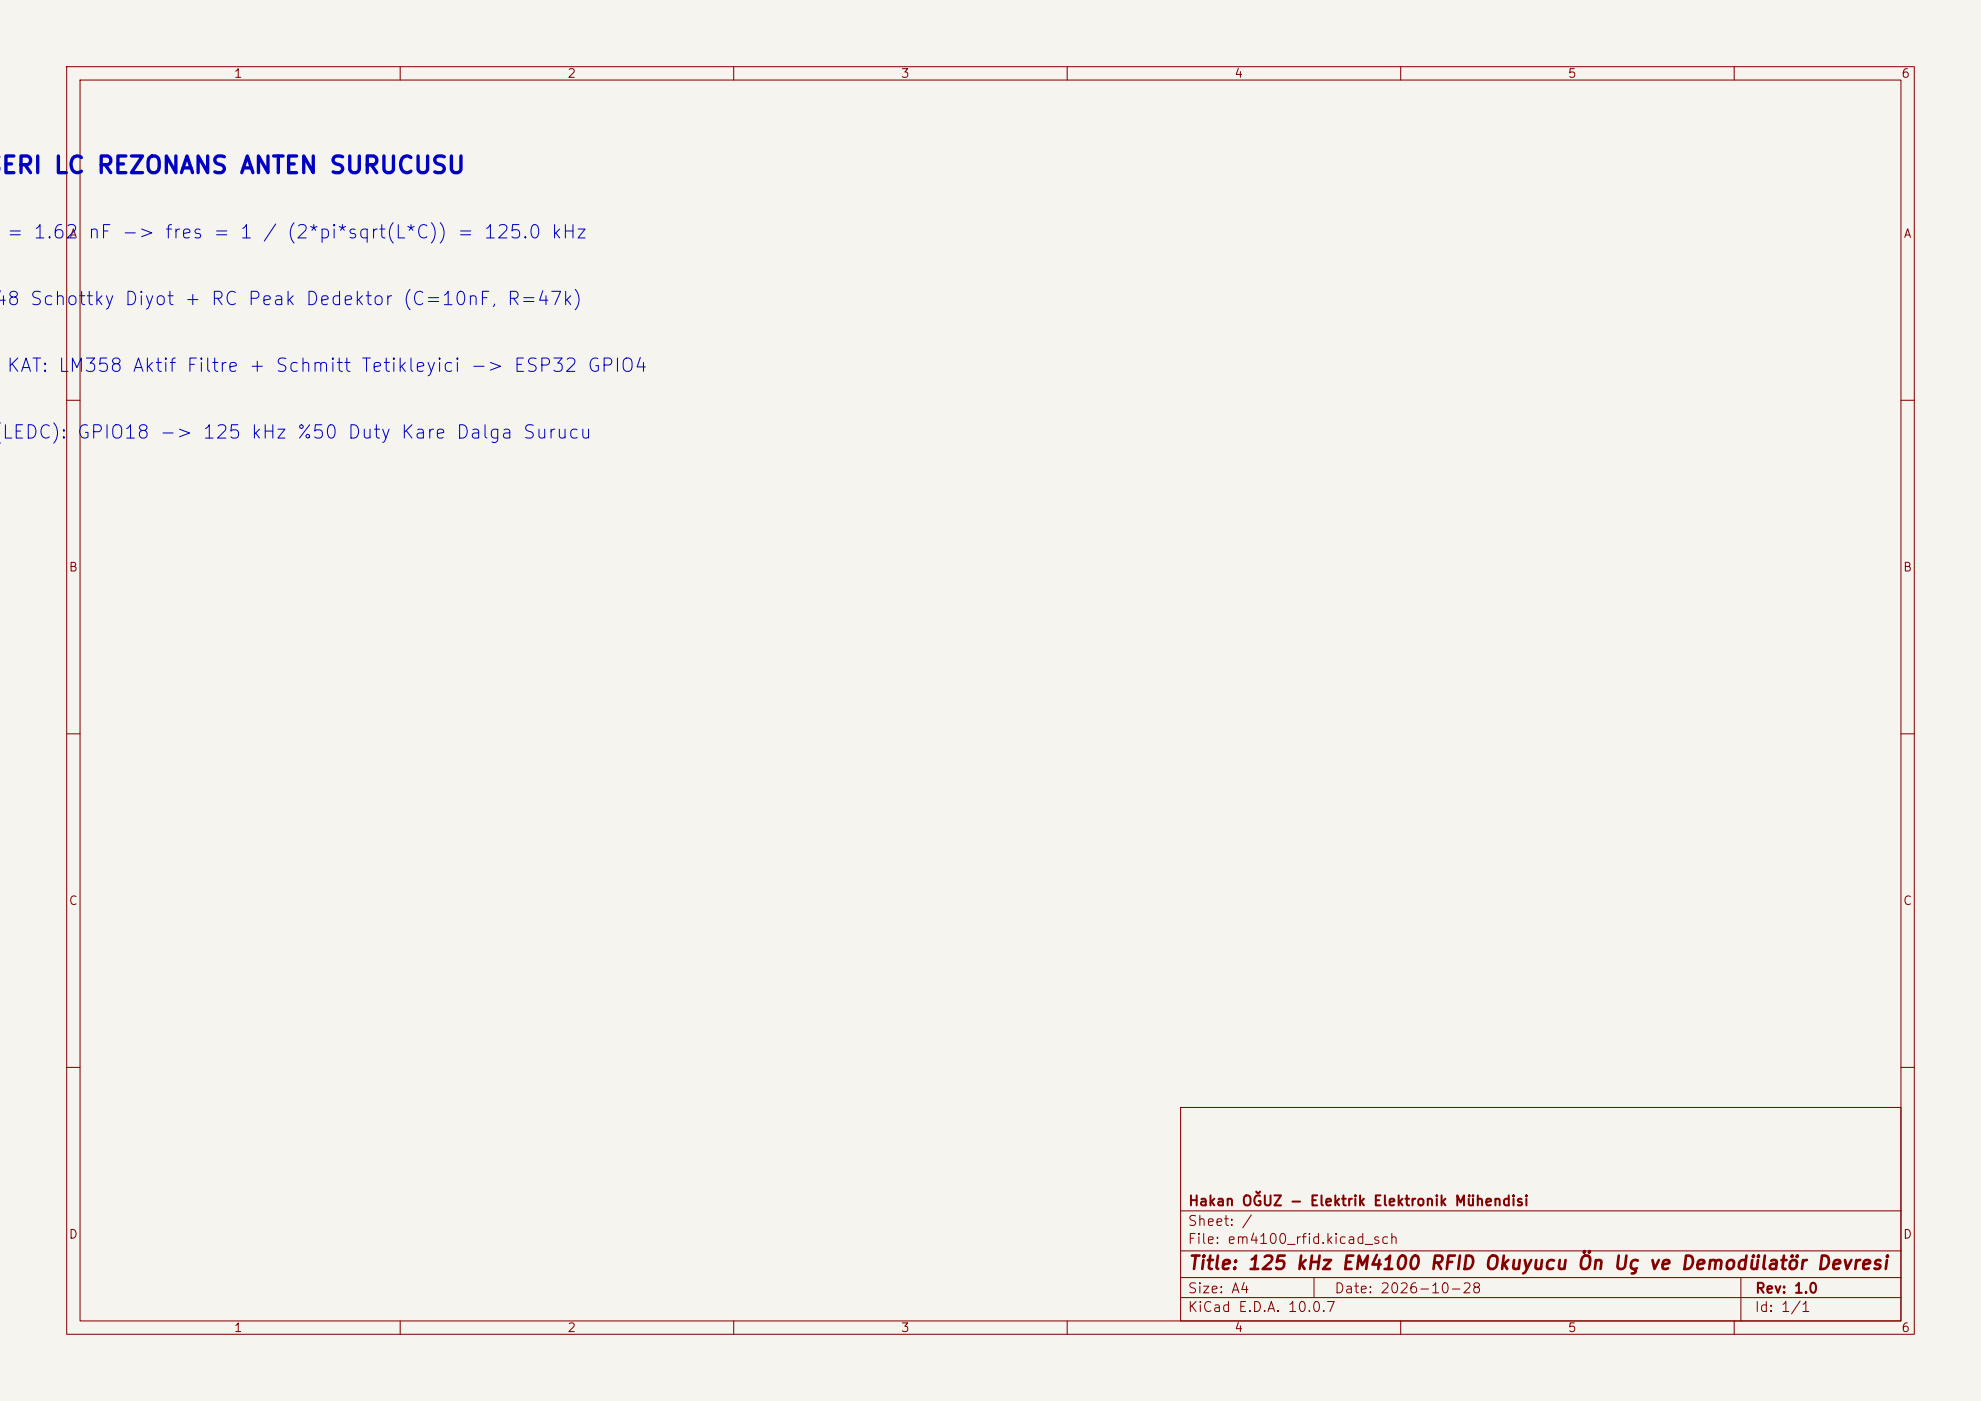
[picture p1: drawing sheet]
<svg xmlns="http://www.w3.org/2000/svg" width="297mm" height="210mm" viewBox="0 0 297 210" stroke-linecap="round" stroke-linejoin="round" font-family="sans-serif">
<defs><g id="words">
<text font-size="2.5" fill="#0000c2" x="0" y="26.6">ERI LC REZONANS ANTEN SURUCUSU</text>
<g font-size="2" fill="#0000c2">
<text x=".8" y="36.3">= 1.62</text>
<text x="13" y="36.3">nF -&gt; fres = 1 / (2*pi*sqrt(L*C)) = 125.0 kHz</text>
<text x=".9" y="46.3">8 Schottky Diyot + RC Peak Dedektor (C=10nF, R=47k)</text>
<text x=".8" y="56.3">KAT: LM358 Aktif Filtre + Schmitt Tetikleyici -&gt; ESP32 GPIO4</text>
<text x=".1" y="66.3">LEDC):</text>
<text x="11.4" y="66.3">GPIO18 -&gt; 125 kHz %50 Duty Kare Dalga Surucu</text>
</g>
<text font-size="2" fill="#840000" x="178" y="190.8">Title: 125 kHz EM4100 RFID Okuyucu Ön Uç ve Demodülatör Devresi</text>
<g font-size="1.5" fill="#840000">
<text x="178" y="184.1">Sheet: /</text>
<text x="178" y="181.1">Hakan OĞUZ - Elektrik Elektronik Mühendisi</text>
<text x="178" y="186.8">File: em4100_rfid.kicad_sch</text>
<text x="178" y="197">KiCad E.D.A. 10.0.7</text>
<text x="178" y="194.2">Size: A4</text>
<text x="200" y="194.2">Date: 2026-10-28</text>
<text x="263" y="197">Id: 1/1</text>
<text x="263" y="194.2">Rev: 1.0</text>
</g>
<g font-size="1.3" fill="#840000">
<text x="35" y="12">1</text>
<text x="85" y="12">2</text>
<text x="135" y="12">3</text>
<text x="185" y="12">4</text>
<text x="235" y="12">5</text>
<text x="285" y="12">6</text>
<text x="10.3" y="36">A</text>
<text x="285.3" y="36">A</text>
<text x="10.2" y="86">B</text>
<text x="285.2" y="86">B</text>
<text x="10.2" y="136">C</text>
<text x="285.2" y="136">C</text>
<text x="10.2" y="186">D</text>
<text x="285.2" y="186">D</text>
<text x="35" y="200">1</text>
<text x="85" y="200">2</text>
<text x="135" y="200">3</text>
<text x="185" y="200">4</text>
<text x="235" y="200">5</text>
<text x="285" y="200">6</text>
</g>
</g></defs>
<path d="M0 0h297v210h-297z" fill="#f5f4ef" stroke="#f5f4ef" stroke-width=".15"/>
<g fill="none" stroke="#840000" stroke-width=".15">
<path d="M10 10h277v190h-277zM12 12h273v186h-273zM60 10v2M110 10v2M160 10v2M210 10v2M260 10v2M10 60h2M285 60h2M10 110h2M285 110h2M10 160h2"/>
<path d="M177 166h108v32h-108zM285 160h2M60 198v2M110 198v2M160 198v2M177 194.5h108M177 191.5h108M177 187.5h108M177 181.5h108M197 191.5v3M210 198v2M260 198v2"/>
<path d="M261 191.5v6.5"/>
</g>
<use href="#words"/>
</svg>
